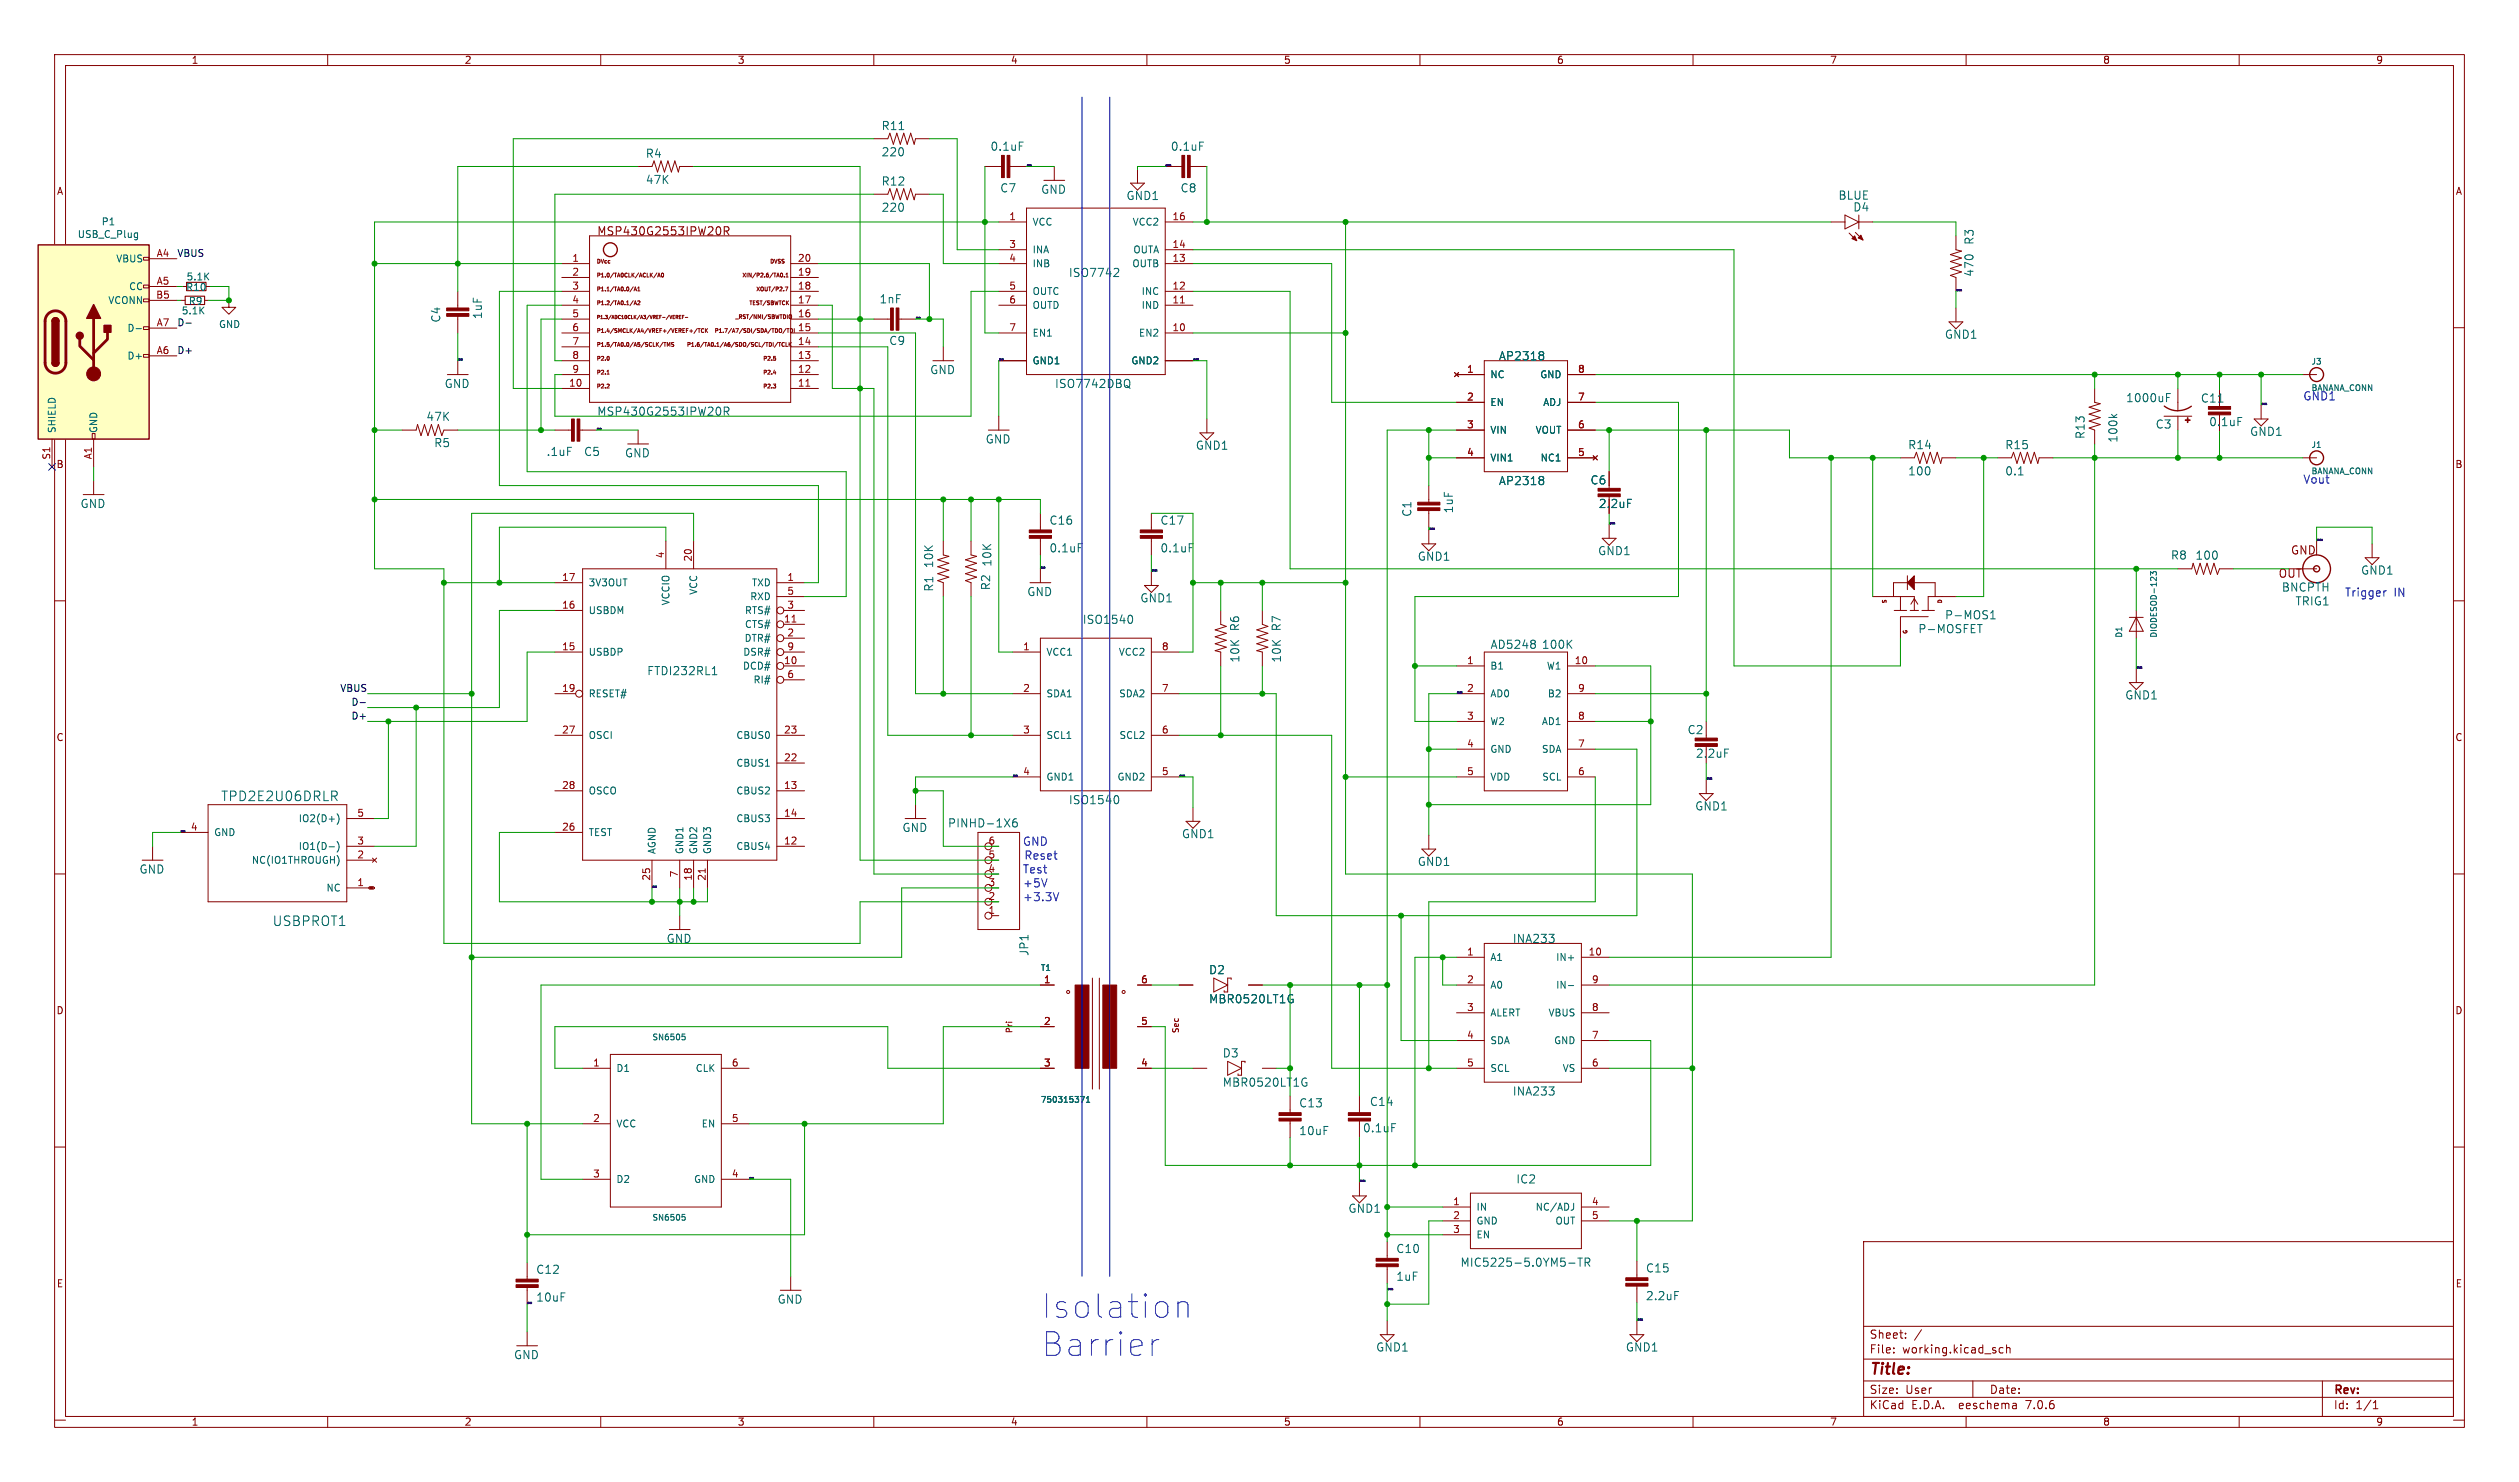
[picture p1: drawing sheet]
<svg xmlns="http://www.w3.org/2000/svg" width="461mm" height="271mm" viewBox="0 0 461 271" stroke-linecap="round" stroke-linejoin="round" font-family="sans-serif">
<defs><g id="words">
<g font-size="6" fill="#0000c2">
<text x="190.5" y="241.7">Isolation</text>
<text x="190.5" y="248.7">Barrier</text>
</g>
<text font-size="2.8" fill="#840000" x="342.2" y="252.2">Title:</text>
<g font-size="2.4" fill="#006464">
<text x="40.4" y="146.9">TPD2E2U06DRLR</text>
<text x="49.8" y="169.7">USBPROT1</text>
</g>
<g font-size="2.1" fill="#006464">
<text x="118.2" y="29.1">R4</text>
<text x="161.3" y="24">R11</text>
<text x="161.3" y="28.8">220</text>
<text x="181.3" y="27.8">0.1uF</text>
<text x="214.3" y="27.8">0.1uF</text>
<text x="118.2" y="33.9">47K</text>
<text x="161.3" y="34.2">R12</text>
<text x="183.1" y="35.4">C7</text>
<text x="190.6" y="35.7">GND</text>
<text x="216.1" y="35.4">C8</text>
<text x="161.3" y="39">220</text>
<text x="206.2" y="36.8">GND1</text>
<text x="336.5" y="36.8">BLUE</text>
<text x="339.3" y="38.9">D4</text>
<text x="361.6" y="44.9" transform="rotate(-90 361.6 44.9)">R3</text>
<text x="195.6" y="50.9">ISO7742</text>
<text x="361.6" y="50.7" transform="rotate(-90 361.6 50.7)">470</text>
<text x="80.8" y="59.1" transform="rotate(-90 80.8 59.1)">C4</text>
<text x="88.4" y="58.5" transform="rotate(-90 88.4 58.5)">1uF</text>
<text x="161" y="55.7">1nF</text>
<text x="162.7" y="63.4">C9</text>
<text x="356" y="62.2">GND1</text>
<text x="81.3" y="71.2">GND</text>
<text x="170.2" y="68.7">GND</text>
<text x="193.1" y="71.2">ISO7742DBQ</text>
<text x="274.4" y="66.2">AP2318</text>
<text x="78" y="77.3">47K</text>
<text x="109.3" y="76.3">MSP430G2553IPW20R</text>
<text x="389.2" y="73.8">1000uF</text>
<text x="402.9" y="73.9">C11</text>
<text x="79.4" y="82.1">R5</text>
<text x="100" y="83.7">.1uF</text>
<text x="106.9" y="83.7">C5</text>
<text x="114.4" y="83.9">GND</text>
<text x="180.4" y="81.4">GND</text>
<text x="218.9" y="82.5">GND1</text>
<text x="349.3" y="82.4">R14</text>
<text x="367.1" y="82.4">R15</text>
<text x="381.9" y="80.5" transform="rotate(-90 381.9 80.5)">R13</text>
<text x="387.9" y="81.1" transform="rotate(-90 387.9 81.1)">100k</text>
<text x="394.6" y="78.7">C3</text>
<text x="404.4" y="78.2">0.1uF</text>
<text x="411.9" y="80">GND1</text>
<text x="274.4" y="89">AP2318</text>
<text x="291.1" y="88.9">C6</text>
<text x="349.3" y="87.2">100</text>
<text x="367.1" y="87.2">0.1</text>
<text x="14.7" y="93.2">GND</text>
<text x="258.6" y="94.7" transform="rotate(-90 258.6 94.7)">C1</text>
<text x="266.2" y="94.1" transform="rotate(-90 266.2 94.1)">1uF</text>
<text x="292.7" y="93.2">2.2uF</text>
<text x="192.1" y="96.3">C16</text>
<text x="192.1" y="101.3">0.1uF</text>
<text x="212.4" y="96.3">C17</text>
<text x="212.4" y="101.3">0.1uF</text>
<text x="292.5" y="101.8">GND1</text>
<text x="171.1" y="104.1" transform="rotate(-90 171.1 104.1)">10K</text>
<text x="181.7" y="103.8" transform="rotate(-90 181.7 103.8)">10K</text>
<text x="259.5" y="102.9">GND1</text>
<text x="397.4" y="102.6">R8</text>
<text x="401.9" y="102.7">100</text>
<text x="417.1" y="106">OUT</text>
<text x="432.2" y="105.4">GND1</text>
<text x="171.1" y="108.4" transform="rotate(-90 171.1 108.4)">R1</text>
<text x="181.5" y="108.2" transform="rotate(-90 181.5 108.2)">R2</text>
<text x="188" y="109.3">GND</text>
<text x="208.7" y="110.5">GND1</text>
<text x="356.1" y="113.6">P-MOS1</text>
<text x="417.7" y="108.5">BNCPTH</text>
<text x="420.2" y="111.1">TRIG1</text>
<text x="198.2" y="114.4">ISO1540</text>
<text x="227.1" y="115.7" transform="rotate(-90 227.1 115.7)">R6</text>
<text x="234.7" y="115.7" transform="rotate(-90 234.7 115.7)">R7</text>
<text x="272.8" y="119">AD5248</text>
<text x="282.2" y="119">100K</text>
<text x="351.2" y="116.1">P-MOSFET</text>
<text x="118.4" y="123.8">FTDI232RL1</text>
<text x="227.1" y="121.4" transform="rotate(-90 227.1 121.4)">10K</text>
<text x="234.8" y="121.4" transform="rotate(-90 234.8 121.4)">10K</text>
<text x="389.1" y="128.3">GND1</text>
<text x="308.9" y="134.6">C2</text>
<text x="310.4" y="138.9">2.2uF</text>
<text x="195.6" y="147.4">ISO1540</text>
<text x="310.3" y="148.6">GND1</text>
<text x="165.2" y="152.5">GND</text>
<text x="173.5" y="151.7">PINHD-1X6</text>
<text x="216.3" y="153.7">GND1</text>
<text x="25.5" y="160.1">GND</text>
<text x="259.5" y="158.7">GND1</text>
<text x="122" y="172.8">GND</text>
<text x="276.9" y="172.8">INA233</text>
<text x="188.5" y="175.1" transform="rotate(-90 188.5 175.1)">JP1</text>
<text x="221.3" y="178.6">D2</text>
<text x="221.3" y="183.9">MBR0520LT1G</text>
<text x="223.8" y="193.8">D3</text>
<text x="223.8" y="199.2">MBR0520LT1G</text>
<text x="237.8" y="202.9">C13</text>
<text x="250.8" y="202.7">C14</text>
<text x="276.9" y="200.8">INA233</text>
<text x="237.8" y="208">10uF</text>
<text x="249.5" y="207.5">0.1uF</text>
<text x="277.6" y="216.9">IC2</text>
<text x="246.8" y="222.2">GND1</text>
<text x="98.1" y="233.4">C12</text>
<text x="255.6" y="229.6">C10</text>
<text x="267.3" y="232.1">MIC5225-5.0YM5-TR</text>
<text x="301.3" y="233.2">C15</text>
<text x="98.1" y="238.5">10uF</text>
<text x="142.3" y="238.9">GND</text>
<text x="255.6" y="234.7">1uF</text>
<text x="301.3" y="238.2">2.2uF</text>
<text x="94" y="249">GND</text>
<text x="251.9" y="247.6">GND1</text>
<text x="297.6" y="247.6">GND1</text>
</g>
<g font-size="2.1" fill="#840000">
<text x="109.2" y="43.4">MSP430G2553IPW20R</text>
<text x="419.4" y="101.8">GND</text>
<text x="342.2" y="245.3">Sheet:</text>
<text x="342.2" y="248">File:</text>
<text x="348.3" y="248">working.kicad_sch</text>
<text x="342.2" y="255.4">Size:</text>
<text x="348.9" y="255.4">User</text>
<text x="364.2" y="255.4">Date:</text>
<text x="427.2" y="255.6">Rev:</text>
<text x="342.2" y="258.2">KiCad</text>
<text x="350" y="258.2">E.D.A.</text>
<text x="358.9" y="258.2">eeschema</text>
<text x="371.2" y="258.2">7.0.6</text>
<text x="427.2" y="258.2">Id:</text>
<text x="431.3" y="258.2">1/1</text>
</g>
<g font-size="2.1" fill="#0000c2">
<text x="421.6" y="73.4">GND1</text>
<text x="421.6" y="88.7">Vout</text>
<text x="429.3" y="109.4">Trigger</text>
<text x="438.3" y="109.4">IN</text>
<text x="187.2" y="154.9">GND</text>
<text x="187.2" y="160">Test</text>
<text x="187.5" y="157.5">Reset</text>
<text x="187.2" y="165.1">+3.3V</text>
<text x="187.2" y="162.6">+5V</text>
</g>
<g font-size="1.8" fill="#840000">
<text x="35" y="11.9">1</text>
<text x="85" y="11.9">2</text>
<text x="135" y="11.9">3</text>
<text x="185" y="11.9">4</text>
<text x="235" y="11.9">5</text>
<text x="285" y="11.9">6</text>
<text x="335" y="11.9">7</text>
<text x="385" y="11.9">8</text>
<text x="435" y="11.9">9</text>
<text x="10.3" y="35.9">A</text>
<text x="449.6" y="35.9">A</text>
<text x="10.3" y="85.9">B</text>
<text x="449.5" y="85.9">B</text>
<text x="10.3" y="135.9">C</text>
<text x="449.5" y="135.9">C</text>
<text x="10.3" y="185.9">D</text>
<text x="449.5" y="185.9">D</text>
<text x="10.3" y="235.9">E</text>
<text x="449.6" y="235.9">E</text>
<text x="35" y="261.2">1</text>
<text x="85" y="261.2">2</text>
<text x="135" y="261.2">3</text>
<text x="185" y="261.2">4</text>
<text x="235" y="261.2">5</text>
<text x="285" y="261.2">6</text>
<text x="335" y="261.2">7</text>
<text x="385" y="261.2">8</text>
<text x="435" y="261.2">9</text>
</g>
<g font-size="1.8" fill="#006464">
<text x="18.5" y="41.5">P1</text>
<text x="189" y="41.5">VCC</text>
<text x="207.3" y="41.5">VCC2</text>
<text x="14.1" y="43.8">USB_C_Plug</text>
<text x="189" y="46.6">INA</text>
<text x="207.4" y="46.6">OUTA</text>
<text x="21.2" y="48.2">VBUS</text>
<text x="23.5" y="53.3">CC</text>
<text x="34" y="53.4">R10</text>
<text x="34.1" y="51.5">5.1K</text>
<text x="189" y="49.1">INB</text>
<text x="207.2" y="49.1">OUTB</text>
<text x="19.7" y="55.9">VCONN</text>
<text x="33.2" y="57.8">5.1K</text>
<text x="34.5" y="56">R9</text>
<text x="189" y="54.2">OUTC</text>
<text x="189" y="56.7">OUTD</text>
<text x="208.9" y="56.7">IND</text>
<text x="208.9" y="54.2">INC</text>
<text x="23.2" y="60.9">D-</text>
<text x="40" y="60.2">GND</text>
<text x="189" y="61.8">EN1</text>
<text x="208.5" y="61.8">EN2</text>
<text x="23.2" y="66">D+</text>
<text x="189" y="66.9">GND1</text>
<text x="207.1" y="66.9">GND2</text>
<text x="272.8" y="69.4">NC</text>
<text x="281.9" y="69.4">GND</text>
<text x="272.8" y="74.5">EN</text>
<text x="282.5" y="74.5">ADJ</text>
<text x="10.4" y="79.4" transform="rotate(-90 10.4 79.4)">SHIELD</text>
<text x="18" y="79.4" transform="rotate(-90 18 79.4)">GND</text>
<text x="272.8" y="79.6">VIN</text>
<text x="281.1" y="79.6">VOUT</text>
<text x="272.8" y="84.7">VIN1</text>
<text x="282" y="84.7">NC1</text>
<text x="107.7" y="107.5">3V3OUT</text>
<text x="137.6" y="107.5">TXD</text>
<text x="107.7" y="112.6">USBDM</text>
<text x="122.8" y="110.9" transform="rotate(-90 122.8 110.9)">VCCIO</text>
<text x="127.9" y="109" transform="rotate(-90 127.9 109)">VCC</text>
<text x="136.3" y="112.6">RTS#</text>
<text x="137.3" y="110.1">RXD</text>
<text x="136.2" y="117.7">DTR#</text>
<text x="136.3" y="115.2">CTS#</text>
<text x="107.7" y="120.2">USBDP</text>
<text x="135.9" y="122.8">DCD#</text>
<text x="136" y="120.2">DSR#</text>
<text x="137.9" y="125.3">RI#</text>
<text x="191.5" y="120.2">VCC1</text>
<text x="204.8" y="120.2">VCC2</text>
<text x="272.8" y="122.8">B1</text>
<text x="283.1" y="122.8">W1</text>
<text x="107.7" y="127.9">RESET#</text>
<text x="191.5" y="127.9">SDA1</text>
<text x="204.8" y="127.9">SDA2</text>
<text x="272.8" y="127.9">AD0</text>
<text x="283.3" y="127.9">B2</text>
<text x="107.7" y="135.5">OSCI</text>
<text x="134.7" y="135.5">CBUS0</text>
<text x="191.5" y="135.5">SCL1</text>
<text x="204.9" y="135.5">SCL2</text>
<text x="272.8" y="132.9">W2</text>
<text x="282.2" y="132.9">AD1</text>
<text x="134.7" y="140.6">CBUS1</text>
<text x="191.5" y="143.1">GND1</text>
<text x="204.5" y="143.1">GND2</text>
<text x="272.8" y="138">GND</text>
<text x="272.8" y="143.1">VDD</text>
<text x="282.2" y="138">SDA</text>
<text x="282.3" y="143.1">SCL</text>
<text x="107.7" y="145.6">OSCO</text>
<text x="134.7" y="145.6">CBUS2</text>
<text x="39.1" y="153.3">GND</text>
<text x="54.6" y="155.8">IO1(D-)</text>
<text x="54.6" y="150.7">IO2(D+)</text>
<text x="107.7" y="153.3">TEST</text>
<text x="134.7" y="155.8">CBUS4</text>
<text x="134.7" y="150.7">CBUS3</text>
<text x="46" y="158.3">NC(IO1THROUGH)</text>
<text x="120.2" y="156.5" transform="rotate(-90 120.2 156.5)">AGND</text>
<text x="125.3" y="156.5" transform="rotate(-90 125.3 156.5)">GND1</text>
<text x="127.9" y="156.5" transform="rotate(-90 127.9 156.5)">GND2</text>
<text x="130.4" y="156.5" transform="rotate(-90 130.4 156.5)">GND3</text>
<text x="59.7" y="163.4">NC</text>
<text x="272.8" y="176.1">A1</text>
<text x="284.8" y="176.1">IN+</text>
<text x="272.8" y="181.2">A0</text>
<text x="284.8" y="181.2">IN-</text>
<text x="272.8" y="186.3">ALERT</text>
<text x="272.8" y="191.4">SDA</text>
<text x="283.4" y="186.3">VBUS</text>
<text x="284.5" y="191.4">GND</text>
<text x="112.8" y="196.4">D1</text>
<text x="127.3" y="196.4">CLK</text>
<text x="272.8" y="196.4">SCL</text>
<text x="286" y="196.4">VS</text>
<text x="112.8" y="206.6">VCC</text>
<text x="128.4" y="206.6">EN</text>
<text x="112.8" y="216.8">D2</text>
<text x="127" y="216.8">GND</text>
<text x="270.3" y="221.8">IN</text>
<text x="281.1" y="221.8">NC/ADJ</text>
<text x="270.3" y="224.4">GND</text>
<text x="270.3" y="226.9">EN</text>
<text x="284.7" y="224.4">OUT</text>
</g>
<g font-size="1.8" fill="#a90000">
<text x="184.7" y="40.4">1</text>
<text x="214.6" y="40.4">16</text>
<text x="28.6" y="47.1">A4</text>
<text x="184.7" y="45.5">3</text>
<text x="214.6" y="45.5">14</text>
<text x="28.6" y="52.2">A5</text>
<text x="104.7" y="48">1</text>
<text x="104.7" y="50.5">2</text>
<text x="104.7" y="53.1">3</text>
<text x="146" y="53.1">18</text>
<text x="146" y="50.5">19</text>
<text x="146" y="48">20</text>
<text x="184.7" y="48">4</text>
<text x="184.7" y="53.1">5</text>
<text x="214.6" y="53.1">12</text>
<text x="214.6" y="48">13</text>
<text x="28.5" y="54.7">B5</text>
<text x="28.6" y="59.8">A7</text>
<text x="104.7" y="55.6">4</text>
<text x="104.7" y="58.2">5</text>
<text x="146" y="58.2">16</text>
<text x="146" y="55.6">17</text>
<text x="184.7" y="55.6">6</text>
<text x="214.6" y="55.6">11</text>
<text x="28.6" y="64.9">A6</text>
<text x="104.7" y="60.7">6</text>
<text x="104.7" y="63.2">7</text>
<text x="104.7" y="65.8">8</text>
<text x="146" y="65.8">13</text>
<text x="146" y="63.2">14</text>
<text x="146" y="60.7">15</text>
<text x="184.7" y="60.7">7</text>
<text x="214.6" y="60.7">10</text>
<text x="104.1" y="70.9">10</text>
<text x="104.7" y="68.3">9</text>
<text x="146" y="70.9">11</text>
<text x="146" y="68.3">12</text>
<text x="268.5" y="68.3">1</text>
<text x="288.9" y="68.3">8</text>
<text x="268.5" y="73.4">2</text>
<text x="288.9" y="73.4">7</text>
<text x="268.5" y="78.5">3</text>
<text x="268.5" y="83.6">4</text>
<text x="288.9" y="83.6">5</text>
<text x="288.9" y="78.5">6</text>
<text x="9.3" y="84.2" transform="rotate(-90 9.3 84.2)">S1</text>
<text x="16.9" y="84.2" transform="rotate(-90 16.9 84.2)">A1</text>
<text x="102.8" y="106.4">17</text>
<text x="121.7" y="102.3" transform="rotate(-90 121.7 102.3)">4</text>
<text x="126.7" y="102.9" transform="rotate(-90 126.7 102.9)">20</text>
<text x="144.1" y="106.4">1</text>
<text x="102.8" y="111.5">16</text>
<text x="144.1" y="111.5">3</text>
<text x="144.1" y="109">5</text>
<text x="102.8" y="119.1">15</text>
<text x="143.5" y="114">11</text>
<text x="144.1" y="116.6">2</text>
<text x="144.1" y="119.1">9</text>
<text x="187.3" y="119.1">1</text>
<text x="212.7" y="119.1">8</text>
<text x="143.5" y="121.7">10</text>
<text x="144.1" y="124.2">6</text>
<text x="268.5" y="121.7">1</text>
<text x="288.2" y="121.7">10</text>
<text x="102.8" y="126.7">19</text>
<text x="187.3" y="126.7">2</text>
<text x="212.7" y="126.7">7</text>
<text x="268.5" y="126.7">2</text>
<text x="268.5" y="131.8">3</text>
<text x="288.9" y="131.8">8</text>
<text x="288.9" y="126.7">9</text>
<text x="102.8" y="134.4">27</text>
<text x="143.5" y="134.4">23</text>
<text x="187.3" y="134.4">3</text>
<text x="212.7" y="134.4">6</text>
<text x="268.5" y="136.9">4</text>
<text x="288.9" y="136.9">7</text>
<text x="143.5" y="139.4">22</text>
<text x="187.3" y="142">4</text>
<text x="212.7" y="142">5</text>
<text x="268.5" y="142">5</text>
<text x="288.9" y="142">6</text>
<text x="65.3" y="149.6">5</text>
<text x="102.8" y="144.5">28</text>
<text x="143.5" y="144.5">13</text>
<text x="143.5" y="149.6">14</text>
<text x="34.9" y="152.1">4</text>
<text x="65.3" y="154.7">3</text>
<text x="102.8" y="152.1">26</text>
<text x="143.5" y="154.7">12</text>
<text x="180.9" y="154.7">6</text>
<text x="65.3" y="157.2">2</text>
<text x="119.1" y="161.3" transform="rotate(-90 119.1 161.3)">25</text>
<text x="124.2" y="160.7" transform="rotate(-90 124.2 160.7)">7</text>
<text x="126.7" y="161.3" transform="rotate(-90 126.7 161.3)">18</text>
<text x="129.3" y="161.3" transform="rotate(-90 129.3 161.3)">21</text>
<text x="180.9" y="159.8">4</text>
<text x="180.9" y="157.2">5</text>
<text x="65.3" y="162.3">1</text>
<text x="180.9" y="167.4">1</text>
<text x="180.9" y="164.8">2</text>
<text x="180.9" y="162.3">3</text>
<text x="268.5" y="175">1</text>
<text x="290.8" y="175">10</text>
<text x="191.1" y="180.1">1</text>
<text x="208.8" y="180.1">6</text>
<text x="268.5" y="180.1">2</text>
<text x="268.5" y="185.2">3</text>
<text x="291.4" y="185.2">8</text>
<text x="291.4" y="180.1">9</text>
<text x="191.1" y="187.7">2</text>
<text x="208.8" y="187.7">5</text>
<text x="268.5" y="190.2">4</text>
<text x="291.4" y="190.2">7</text>
<text x="108.5" y="195.3">1</text>
<text x="133.9" y="195.3">6</text>
<text x="191.1" y="195.3">3</text>
<text x="208.8" y="195.3">4</text>
<text x="268.5" y="195.3">5</text>
<text x="291.4" y="195.3">6</text>
<text x="108.5" y="205.5">2</text>
<text x="133.9" y="205.5">5</text>
<text x="108.5" y="215.6">3</text>
<text x="133.9" y="215.6">4</text>
<text x="266" y="220.7">1</text>
<text x="291.4" y="220.7">4</text>
<text x="266" y="223.3">2</text>
<text x="266" y="225.8">3</text>
<text x="291.4" y="223.3">5</text>
</g>
<g font-size="1.8" fill="#0f0f0f">
<text x="32.4" y="47.1">VBUS</text>
<text x="32.4" y="59.8">D-</text>
<text x="32.4" y="64.9">D+</text>
<text x="62.2" y="126.7">VBUS</text>
<text x="64.3" y="129.3">D-</text>
<text x="64.3" y="131.8">D+</text>
</g>
<g font-size="1.5" fill="#006464">
<text x="423.1" y="67">J3</text>
<text x="423.1" y="71.8">BANANA_CONN</text>
<text x="423.1" y="82.2">J1</text>
<text x="423.1" y="87">BANANA_CONN</text>
<text x="388.8" y="116.9" transform="rotate(-90 388.8 116.9)">D1</text>
<text x="395.1" y="116.9" transform="rotate(-90 395.1 116.9)">DIODESOD-123</text>
<text x="190.5" y="178">T1</text>
<text x="119.4" y="190.7">SN6505</text>
<text x="190.5" y="202.1">750315371</text>
<text x="119.4" y="223.7">SN6505</text>
</g>
<g font-size="1.5" fill="#840000">
<text x="185.6" y="189.3" transform="rotate(-90 185.6 189.3)">Pri</text>
<text x="216.1" y="189.3" transform="rotate(-90 216.1 189.3)">Sec</text>
</g>
<g font-size="1" fill="#840000">
<text x="109.1" y="48.4">DVcc</text>
<text x="109.1" y="51">P1.0/TA0CLK/ACLK/A0</text>
<text x="109.1" y="53.5">P1.1/TA0.0/A1</text>
<text x="135.8" y="51">XIN/P2.6/TA0.1</text>
<text x="138.3" y="53.5">XOUT/P2.7</text>
<text x="140.9" y="48.4">DVSS</text>
<text x="109.1" y="56.1">P1.2/TA0.1/A2</text>
<text x="134.5" y="58.6">_RST/NMI/SBWTDIO</text>
<text x="137.1" y="56.1">TEST/SBWTCK</text>
<text x="109.1" y="61.1">P1.4/SMCLK/A4/VREF+/VEREF+/TCK</text>
<text x="109.1" y="63.7">P1.5/TA0.0/A5/SCLK/TMS</text>
<text x="125.6" y="63.7">P1.6/TA0.1/A6/SDO/SCL/TDI/TCLK</text>
<text x="130.7" y="61.1">P1.7/A7/SDI/SDA/TDO/TDI</text>
<text x="109.1" y="66.2">P2.0</text>
<text x="109.1" y="68.8">P2.1</text>
<text x="109.1" y="71.3">P2.2</text>
<text x="139.6" y="71.3">P2.3</text>
<text x="139.6" y="68.8">P2.4</text>
<text x="139.6" y="66.2">P2.5</text>
<text x="345.6" y="110.6" transform="rotate(-90 345.6 110.6)">S</text>
<text x="355.8" y="110.6" transform="rotate(-90 355.8 110.6)">D</text>
<text x="349.4" y="116.2" transform="rotate(-90 349.4 116.2)">G</text>
</g>
<text font-size=".8" fill="#840000" x="109.1" y="58.6">P1.3/ADC10CLK/A3/VREF-/VEREF-</text>
<g font-size=".4" fill="#0f0f0f">
<text x="188" y="30.4">GND</text>
<text x="213.4" y="30.4">GND1</text>
<text x="358.1" y="53.3">GND1</text>
<text x="167.6" y="58.4">GND</text>
<text x="83.8" y="66">GND</text>
<text x="182.9" y="66">GND</text>
<text x="218.4" y="66">GND1</text>
<text x="414" y="74.1">GND1</text>
<text x="109.2" y="78.7">GND</text>
<text x="294.6" y="96">GND1</text>
<text x="261.6" y="97">GND1</text>
<text x="424.2" y="99">GND1</text>
<text x="190.5" y="104.1">GND</text>
<text x="210.8" y="104.6">GND1</text>
<text x="391.2" y="122.4">GND1</text>
<text x="266.7" y="126.9">GND1</text>
<text x="185.4" y="142.2">GND</text>
<text x="215.9" y="142.2">GND1</text>
<text x="312.4" y="142.7">GND1</text>
<text x="33" y="152.3">GND</text>
<text x="119.4" y="162.5">GND</text>
<text x="137.2" y="215.8">GND</text>
<text x="248.9" y="216.4">GND1</text>
<text x="96.5" y="238.7">GND</text>
<text x="254" y="236.2">GND1</text>
<text x="299.7" y="241.8">GND1</text>
</g>
</g></defs>
<g fill="none" stroke="#840000" stroke-width=".18">
<path d="M10 10h441.2v251.3h-441.2zM12 12h437.2v247.3h-437.2zM60 10v2M110 10v2M160 10v2M210 10v2M260 10v2M310 10v2M360 10v2M410 10v2M116.8 30.5h2.6l.4-1 .6 2 .6-2 .7 2 .6-2 .6 2 .7-2 .6 2 .3-1h2.5M160 25.4h2.6l.3-1 .7 2 .6-2 .6 2 .7-2 .6 2 .7-2 .6 2 .2-1h2.6"/>
<path d="M160 35.6h2.6l.3-1.1 .7 2.1 .6-2.1 .6 2.1 .7-2.1 .6 2.1 .7-2.1 .6 2.1 .2-1h2.6M180.3 30.5h3.1M184.9 30.5h3.1M188 38.1h25.4v30.5h-25.4zM191.1 33h3.8M193 30.5v2.5M207 33.5h2.5l-1.2 1.3zM208.3 31v2.5M213.4 30.5h3M217.9 30.5h3.1M337.8 39.4l2.6 1.2-2.6 1.3zM340.4 39.4v2.5"/>
<path d="M10 60h2M26.3 59.8h1v.5h-1zM26.3 54.7h1v.5h-1zM26.3 52.2h1v.5h-1zM26.3 47.1h1v.5h-1zM27.3 52.5h5.1M27.3 55h5.1M27.3 47.4h5.1M33.1 55h.8M33.4 52.5h.8M37.5 55h.7M37.7 52.5h.8"/>
<path d="M41.9 55v1.3h1.3l-1.3 1.2-1.3-1.2h1.3M83.8 53.3v3.1M83.8 57.9v3.1M102.9 55.9h5M102.9 53.3h5M102.9 48.3h5M102.9 58.4h5M102.9 50.8h5M107.9 43.2h36.9v30.5h-36.9zM116 52.5l-.7 .9M116 55.1l-.7 .9M116.1 53.3l.2-.8 .3 .8"/>
<path d="M116.1 55.8l.2-.7 .3 .7M116.2 53.1h.3M116.2 55.6h.3M116.8 53.3h.4M116.8 52.7l.2-.2v.8M116.8 55.2l.2-.1 .2 .2-.5 .5h.5M120.3 50l-.6 .9M120.4 50.7l.3-.7 .2 .7M120.5 50.5h.3M121.2 50h.1a.33 .33 0 0 1 .2 .4 .33 .33 0 0 1-.3 .2zM123.2 58h.2M123.5 57.7h-.3v.6h.3"/>
<path d="M123.8 58.1l.3-.1v-.2l-.3-.1v.6M123.9 58.1l.2 .2M124.4 58h.2M124.7 57.7h-.3v.6h.3M124.9 58h.3M125.2 57.7h-.3v.6M125.5 58.1h.4M143 50h.1a.33 .33 0 0 1 .2 .4 .33 .33 0 0 1-.3 .2zM143.6 50.6v.1M143.8 52.5h.4l-.3 .8M143.9 50.7h.4M143.9 50.2l.2-.2v.7"/>
<path d="M144.6 57.7h.3v.4l-.1 .2-.3-.1zM144.8 55.9h5.1M144.8 53.3h5.1M144.8 48.3h5.1M144.8 58.4h5.1M144.8 50.8h5.1M160 58.4h3.1M164.6 58.4h3M182.9 40.6h5.1M182.9 55.9h5.1M182.9 53.3h5.1M182.9 48.3h5.1"/>
<path d="M182.9 45.7h5.1M213.4 40.6h5M213.4 55.9h5M213.4 53.3h5M213.4 48.3h5M213.4 45.7h5M335.3 40.6h2.5M338.6 42.7l1.4 1.4M339.7 42.5l1.4 1.4M340.4 40.6h2.5M356.9 58.9h2.5l-1.3 1.3zM358.1 43.2v2.5l1.1 .3-2.1 .6 2.1 .6-2.1 .7 2.1 .6-2.1 .6 2.1 .7-2.1 .6 1 .4v2.5"/>
<path d="M358.1 56.4v2.5M449.2 60h2M16.9 79.4h.5v1h-.5zM26.3 64.9h1v.5h-1zM27.3 65.2h5.1M27.3 60.1h5.1M73.7 78.7h2.5l.3-1 .6 2.1 .6-2.1 .7 2.1 .6-2.1 .6 2.1 .7-2.1 .6 2.1 .4-1.1h2.5M81.9 68.6h3.8M83.8 66v2.6M101.6 78.7h3M102.9 68.6h5M102.9 61h5"/>
<path d="M102.9 66h5M102.9 71.1h5M102.9 63.5h5M106.2 78.7h3M111.1 68.5h.5M111.3 67.9v-.1v.7M111.4 70.3l.1 .3-.4 .4h.5M111.4 65.3l.2 .2-.2 .4M116.8 78.7v2.6M121.4 62.7l-.6 .9M121.5 62.7h.4M121.7 62.7v.7"/>
<path d="M122.2 63.4v-.7l.2 .5 .3-.5v.7M123.3 63.1h.1M123.3 63.1v.3h-.3M123.4 62.7h-.3l-.1 .1 .3 .3M126.3 60.6h.5M127.7 60.1l-.6 .9M127.8 60.2h.4M128 60.2v.7M128.9 60.2a.32 .32 0 0 0-.5 .3 .32 .32 0 0 0 .5 .3M129.2 60.2v.7M129.3 60.5l.3 .4M129.6 60.2l-.4 .4"/>
<path d="M141.6 70.3h.4l-.2 .3M141.6 68.3h.5M141.7 65.2h.3M141.9 70.6l.1 .1-.1 .3M141.9 65.5l.1 .2-.1 .3M142 68v.5M142.4 62.7l-.6 .9M142.6 62.7h.4M142.8 62.7v.7M143 60.2l.1 .2v.4l-.1 .1M143.6 62.8a.32 .32 0 0 0-.4 .3 .32 .32 0 0 0 .4 .2M143.9 62.7v.7h.3"/>
<path d="M143.9 60.1l-.6 .9M144.1 60.2h.4M144.3 60.2v.7M144.5 62.7v.7M144.6 63l.3 .4M144.7 60.2a.36 .36 0 0 1 .4 .3 .36 .36 0 0 1-.4 .4zM144.8 68.6h5.1M144.8 61h5.1M144.8 66h5.1M144.8 71.1h5.1M144.8 63.5h5.1M144.9 62.7l-.4 .4"/>
<path d="M145.4 60.2v.7M170.8 66h3.8M172.7 63.5v2.5M181 78.7h3.8M182.9 76.2v2.5M182.9 61h5.1M182.9 66h5.1M213.4 61h5M213.4 66h5M219.7 79.2h2.5l-1.2 1.3zM221 76.7v2.5M266.3 68.2l.8 .8"/>
<path d="M266.7 78.7h5.1M266.7 68.6h5.1M266.7 73.7h5.1M267.1 68.2l-.8 .8M271.8 66h15.2v20.4h-15.2zM287 78.7h5.1M287 68.6h5.1M287 73.7h5.1M383.5 71.1v2.6l1.1 .2-2.1 .6 2.1 .7-2.1 .6 2.1 .7-2.1 .6 2.1 .6-2.1 .7 1 .3v2.6M396.2 76.2h5.1M398.8 71.1v4.1M398.8 76.2v2.5"/>
<path d="M406.4 71.4v2.5M406.4 75.9v.6M412.7 76.7h2.6l-1.3 1.3zM414 74.2v2.5M421.6 68.6h2.6M9.5 80.4v5.1M15.2 90.6h3.8M17.1 80.4v5.1M17.1 88v2.6M114.9 81.3h3.8M121.9 99.1v5M127 99.1v5"/>
<path d="M172.7 99.1v2.5l1 .3-2 .6 2 .6-2 .7 2 .6-2 .6 2 .7-2 .6 1 .4v2.5M177.8 99.1v2.5l1 .3-2 .6 2 .6-2 .7 2 .6-2 .6 2 .7-2 .6 1 .4v2.5M190.5 94v3M190.5 98.6v3M210.8 94v3M210.8 98.6v3M260.3 99.6h2.6l-1.3 1.2zM261.6 88.9v3M261.6 93.5v3M261.6 97v2.6M266.7 83.8h5.1M287 83.8h5.1"/>
<path d="M291.7 83.4l.8 .8M292.5 83.4l-.8 .8M293.4 98.6h2.5l-1.3 1.2zM294.6 86.4v3M294.6 90.9v3.1M294.6 96v2.6M348 83.8h2.5l.4-1 .6 2 .7-2 .6 2 .6-2 .7 2 .6-2 .6 2 .3-1h2.5M365.8 83.8h2.5l.4-1 .6 2 .7-2 .6 2 .6-2 .7 2 .6-2 .6 2 .3-1h2.5M421.6 83.8h2.6M424.2 99.1v2.5M434.3 99.6v2.5M10 110h2"/>
<path d="M101.6 111.8h5.1M101.6 106.7h5.1M101.6 119.4h5.1M106.7 104.1h35.5v53.4h-35.5zM142.2 109.2h5.1M142.2 106.7h5.1M143.5 111.8h3.8M143.5 114.3h3.8M143.5 119.4h3.8M143.5 116.8h3.8M185.4 119.4h5.1M188.6 106.7h3.8"/>
<path d="M190.5 116.8h20.3v28h-20.3zM190.5 104.1v2.6M209.5 107.2h2.6l-1.3 1.3zM210.8 119.4h5.1M210.8 104.6v2.6M223.5 111.8v2.5l1 .4-2 .6 2 .7-2 .6 2 .6-2 .7 2 .6-2 .6 1 .3v2.5M231.1 111.8v2.5l1.1 .4-2.1 .6 2.1 .7-2.1 .6 2.1 .6-2.1 .7 2.1 .6-2.1 .6 1 .3v2.5M271.8 119.4h15.2v25.4h-15.2zM342.9 109.2h7.6v2.6M346.8 111.8h2.3M348 109.2v2.6M348 113v3.8"/>
<path d="M348 112.9h5.1M349.2 106.7h-2.5v2.5M349.2 105.4v2.6M349.8 111.8h1.5M349.9 110.6l.6-1 .7 1M350.5 106.7h3.8v2.5M351.9 111.8h2.3M358.1 109.2h-5v2.6M389.9 113h2.5M391.2 111.8v5M391.2 113l1.2 2.6h-2.5zM398.8 104.1h2.5l.3-1 .6 2.1 .6-2.1 .7 2.1 .6-2.1 .6 2.1 .7-2.1 .6 2.1 .4-1.1h2.5"/>
<path d="M419.1 104.1h5.1M433.1 102.1h2.5l-1.3 1.3zM449.2 110h2M101.6 127h3.8M101.6 134.6h5.1M142.2 139.7h5.1M142.2 134.6h5.1M143.5 121.9h3.8M143.5 124.5h3.8M185.4 127h5.1M185.4 134.6h5.1M210.8 127h5.1"/>
<path d="M210.8 134.6h5.1M266.7 121.9h5.1M266.7 127h5.1M266.7 132.1h5.1M266.7 137.2h5.1M287 121.9h5.1M287 127h5.1M287 132.1h5.1M287 137.2h5.1M312.4 132.1v3M312.4 136.7v3M389.9 125h2.5l-1.2 1.2z"/>
<path d="M391.2 122.4v2.6M10 160h2M26 157.5h3.8M27.9 154.9v2.6M33 152.4h5.1M38.1 147.3h25.4v17.8h-25.4zM63.5 157.5h5.1M63.5 154.9h5.1M63.5 149.9h5.1M68.2 157.1l.8 .8M69 157.1l-.8 .8M101.6 152.4h5.1"/>
<path d="M101.6 144.8h5.1M119.4 157.5v5.1M124.5 157.5v5.1M127 157.5v5.1M129.5 157.5v5.1M142.2 154.9h5.1M142.2 149.9h5.1M142.2 144.8h5.1M165.7 149.9h3.8M167.6 147.3v2.6M179.1 152.4h7.6v17.8h-7.6zM181.6 157.5h1.3"/>
<path d="M181.6 154.9h1.3M185.4 142.2h5.1M210.8 142.2h5.1M217.2 150.4h2.5l-1.3 1.2zM218.4 147.8v2.6M260.3 155.4h2.6l-1.3 1.3zM261.6 152.9v2.5M266.7 142.2h5.1M287 142.2h5.1M311.1 145.3h2.6l-1.3 1.3zM312.4 142.7v2.6M449.2 160h2"/>
<path d="M63.5 162.6h5.1M67.7 162.3h.7l.2 .3-.2 .2h-.7l-.2-.2zM67.9 162.4v.3l-.1-.3v.3M68 162.6v.1M68 162.7h.1M68.1 162.7h.1M68.1 162.4l-.1 .2M68.1 162.4h.1M68.2 162.4v.1M68.2 162.7h-.1M122.6 170.2h3.8M124.5 167.6v2.6"/>
<path d="M181.6 165.1h1.3M181.6 162.6h1.3M181.6 167.6h1.3M181.6 160h1.3M200 179.1v20.3M201.3 179.1v20.3M222.2 179.1l2.6 1.2-2.6 1.3zM225.4 179.3v-.2h-.6v2.5h-.6v-.2M266.7 175.3h5.1M271.8 172.7h17.8v25.4h-17.8zM289.6 175.3h5M106.7 195.6h5.1"/>
<path d="M111.8 193h20.3v28h-20.3zM132.1 195.6h5.1M190.5 180.3h2.5M190.5 188h2.5M190.5 195.6h2.5M208.3 180.3h2.5M208.3 188h2.5M208.3 195.6h2.5M215.9 180.3h2.5M218.4 195.6h2.6M224.8 194.3l2.5 1.3-2.5 1.3zM228 194.6v-.3h-.7v2.6h-.6v-.3"/>
<path d="M228.6 180.3h2.5M231.1 195.6h2.6M266.7 180.3h5.1M266.7 195.6h5.1M266.7 185.4h5.1M266.7 190.5h5.1M289.6 180.3h5M289.6 195.6h5M289.6 185.4h5M289.6 190.5h5M10 210h2M106.7 205.7h5.1"/>
<path d="M106.7 215.9h5.1M132.1 205.7h5.1M132.1 215.9h5.1M236.2 200.7v3M236.2 205.2v3.1M247.6 218.9h2.6l-1.3 1.3zM248.9 200.7v3M248.9 205.2v.5M248.9 216.4v2.5M269.2 218.4h20.4v10.2h-20.4zM449.2 210h2M96.5 231.1v3.1"/>
<path d="M96.5 235.7v3.1M142.9 236.2h3.8M144.8 233.7v2.5M254 227.3v3.1M254 231.9v3.1M264.2 221h5M264.2 223.5h5M264.2 226.1h5M289.6 221h5M289.6 223.5h5M299.7 230.9v3M299.7 235.5v3"/>
<path d="M341.2 227.3h108v32h-108zM10 260h2M60 259.3v2M94.6 246.4h3.8M96.5 243.8v2.6M110 259.3v2M160 259.3v2M210 259.3v2M252.7 244.3h2.6l-1.3 1.3zM254 241.8v2.5M260 259.3v2M298.4 244.3h2.6l-1.3 1.3z"/>
<path d="M299.7 241.8v2.5M310 259.3v2M341.2 255.8h108M341.2 252.8h108M341.2 248.8h108M341.2 242.8h108M346.8 247.6v.1M346.8 246.8v.1M348.9 244.9v.1M348.9 244.1v.1M351.8 243.4l-1.2 2M360 259.3v2"/>
<path d="M361.2 252.8v3M366.8 246.8l-.5-.1-.2 .3v.4l.1 .2h.6M367.4 246.9l.2-.2 .4 .1 .1 .9M367.4 246.2v1.5M369.1 257l.1 .9M369.2 257.8l-.1 .1M369.2 257.3h-.1M410 259.3v2M425.2 252.8v6.5M434.6 257.9h.8M434.6 256.8l.4-.4v1.5M449.2 260h2"/>
<circle cx="142.9" cy="114.3" r=".63"/>
<circle cx="142.9" cy="111.8" r=".63"/>
<circle cx="142.9" cy="116.8" r=".63"/>
<circle cx="142.9" cy="119.4" r=".63"/>
<circle cx="106" cy="127" r=".63"/>
<circle cx="142.9" cy="121.9" r=".63"/>
<circle cx="142.9" cy="124.5" r=".63"/>
<circle cx="181" cy="154.9" r=".63"/>
<circle cx="181" cy="157.5" r=".63"/>
<circle cx="181" cy="160" r=".63"/>
<circle cx="181" cy="165.1" r=".63"/>
<circle cx="181" cy="162.6" r=".63"/>
<circle cx="181" cy="167.6" r=".63"/>
<circle cx="195.6" cy="181.6" r=".28"/>
<circle cx="205.7" cy="181.6" r=".28"/>
</g>
<g fill="#840000" stroke="#840000" stroke-width=".18">
<path d="M183.4 28.4h.5v4.1h-.5z"/>
<path d="M184.4 28.4h.5v4.1h-.5z"/>
<path d="M404.4 75.4h4v.5h-4z"/>
<path d="M404.4 74.4h4v.5h-4z"/>
<path d="M196.8 180.3h2.6v15.3h-2.6z"/>
<path d="M201.9 180.3h2.6v15.3h-2.6z"/>
<path d="M310.4 136.1h4.1v.6h-4.1z"/>
<path d="M310.4 135.1h4.1v.5h-4.1z"/>
<path d="M350.5 105.4v2.6l-1.3-1.3z"/>
<path d="M292.6 90.4h4.1v.5h-4.1z"/>
<path d="M292.6 89.4h4.1v.5h-4.1z"/>
<path d="M259.6 91.9h4.1v.6h-4.1z"/>
<path d="M259.6 93h4.1v.5h-4.1z"/>
<path d="M94.5 235.2h4.1v.5h-4.1z"/>
<path d="M94.5 234.2h4.1v.5h-4.1z"/>
<path d="M81.8 56.4h4.1v.5h-4.1z"/>
<path d="M81.8 57.4h4.1v.5h-4.1z"/>
<path d="M400.1 76.9h.9v.1h-.9z"/>
<path d="M400.5 76.5h.1v.9h-.1z"/>
<path d="M163.1 56.4h.5v4.1h-.5z"/>
<path d="M164.1 56.4h.5v4.1h-.5z"/>
<path d="M188.5 98h4v.6h-4z"/>
<path d="M188.5 97h4v.5h-4z"/>
<path d="M104.6 76.7h.6v4.1h-.6z"/>
<path d="M105.7 76.7h.5v4.1h-.5z"/>
<path d="M208.8 98h4.1v.6h-4.1z"/>
<path d="M208.8 97h4.1v.5h-4.1z"/>
<path d="M339.1 43.7l.5-.5 .4 .9z"/>
<path d="M340.2 43.6l.5-.5 .4 .8z"/>
<path d="M216.4 28.4h.5v4.1h-.5z"/>
<path d="M217.4 28.4h.5v4.1h-.5z"/>
<path d="M234.2 204.7h4.1v.5h-4.1z"/>
<path d="M234.2 203.7h4.1v.5h-4.1z"/>
<path d="M246.9 204.7h4.1v.5h-4.1z"/>
<path d="M246.9 203.7h4.1v.5h-4.1z"/>
<path d="M252 231.4h4v.5h-4z"/>
<path d="M252 230.4h4v.5h-4z"/>
<path d="M297.7 235h4.1v.5h-4.1z"/>
<path d="M297.7 233.9h4.1v.5h-4.1z"/>
<circle cx="17.1" cy="68.5" r="1.27"/>
</g>
<g fill="none" stroke="#006464" stroke-width=".18">
<path d="M186.6 26h.8M219.7 26h.7M25.1 42.6l.1 .1M25.2 42.6v1.1l-.1 .1M25.2 43.4l-.1 .1M204.2 49.1l.5 .1 .1 .4-.9 1h.9M24.9 60.2h1M131.9 74.8v.9M132.6 75.3l.7-.1 .2-.2-.1-.3-.2-.2h-.6v1.5M133 75.3l.5 .7M206.2 69.5a.5 .5 0 0 1 .7 .5v.5a.5 .5 0 0 1-.7 .5M206.4 70.7l.5 .4"/>
<path d="M282.4 64.4l.3 .3-.3 .3 .3 .3v.3l-.3 .3M386.6 75.9l.6 .5M387.6 75.9l-.5 .4M396.7 72.8h.5M396.7 72.1h.7M409.8 76.4h.7M197.4 99.6h.7M217.8 99.6h.7M282.4 87.2l.3 .3-.3 .4 .3 .3v.2l-.3 .3M298 91.4h.7M369.6 87h.8M207 112.6a.94 .94 0 0 1 0 1.5"/>
<path d="M281 117.3l.1 .2-.1 .3M281 117.9l.1 .2-.1 .5M364.5 113.3h.8M364.5 112.2l.4-.4v1.5M393.8 105.3v-.6l.4 .3 .1-.3h.4l.1 .2-.1 .4M130.4 123.5h.9M130.6 122.4l.2-.4v1.5M315.8 137.1h.7M60.3 155h.9M61.2 145.7l.5 .9M61.4 144.8a.48 .48 0 0 1 .4 .5 .48 .48 0 0 1-.4 .4M61.7 149a1.46 1.46 0 0 1 0 1.9"/>
<path d="M61.7 154.1a1.46 1.46 0 0 1 0 1.9M62 157.2v.8M186.1 149.9a.59 .59 0 0 0-.7 .6v.6l.2 .2 .4 .1 .2-.1 .1-.5-.2-.3h-.4l-.3 .3M204.5 145.7a.94 .94 0 0 1 0 1.5M283.6 171.1h1l-.5 .5M284.5 171.8v.6M124.9 189.3h.5M125 189.7h.3l.2 .2-.1 .4-.4 .1M236.4 182.1l.3 .1M236.5 183h.3v.5l-.4 .1M238.9 197.4h.3M239 198.2h.3v.5l-.4 .2"/>
<path d="M283.6 199h1l-.5 .6M284.5 199.7v.6M287.2 180.4h.9M197.9 200.7h.7l-.5 1.1M198.9 201.8h.6M198.9 201l.3-.3v1.1M254.8 205.7h.8M124.9 222.3h.5M125 222.7h.3l.2 .2-.1 .4-.4 .1M287.2 231.3h1.2M288.1 220.3v.9l-.1 .3M288.9 230.3h.8"/>
<path d="M289.3 230.3v1.5M290.2 231.1l.8-.1 .1-.2-.1-.3-.2-.2h-.6v1.5M290.6 231.1l.5 .7M306.7 236.5h.7"/>
</g>
<g fill="none" stroke="#840000" stroke-width=".25">
<path d="M7 44.8h20.3v35.6h-20.3zM9.5 58.8a.64 .64 0 0 1 .7-.6 .64 .64 0 0 1 .6 .6M9.5 66.4a.64 .64 0 0 0 .7 .7 .64 .64 0 0 0 .6-.7M396.3 74.3a4.1 4.1 0 0 0 2.5 .9M401.2 74.4a4.2 4.2 0 0 1-2.4 .8"/>
<circle cx="111.8" cy="45.7" r="1.27"/>
<circle cx="424.2" cy="68.6" r="1.27"/>
<circle cx="424.2" cy="83.8" r="1.27"/>
<circle cx="424.2" cy="104.1" r=".56"/>
<circle cx="424.2" cy="104.1" r="2.54"/>
</g>
<path d="M216.1 55.5h.8M147.6 70.7h.7M145 113.9h.7M129.1 159.1v.7" fill="none" stroke="#a90000" stroke-width=".18"/>
<path d="M33.9 54.2h3.6v1.6h-3.6zM34.2 51.7h3.5v1.5h-3.5z" fill="none" stroke="#840000" stroke-width=".2"/>
<path d="M107.9 73.7h36.9" fill="none" stroke="#ffffc2" stroke-width=".18"/>
<path d="M131.9 41.8v.9M132.6 42.3l.7-.1 .2-.2-.1-.3-.2-.2h-.6v1.5M133 42.3l.5 .7" fill="none" stroke="#840000" stroke-width=".19"/>
<path d="M7 44.8h20.3v35.6h-20.3z" fill="#ffffc2" stroke="#ffffc2" stroke-width=".18"/>
<path d="M8.8 57.5a1.91 1.91 0 0 1 2.1-.5 1.91 1.91 0 0 1 1.2 1.8v7.6a1.91 1.91 0 0 1-1.9 1.9 1.91 1.91 0 0 1-1.9-1.9v-7.8l.1-.6zM17.1 58.3v10.2M14.6 62.1v1.3l2.5 2.5M19.7 60.8v1.3l-2.6 2.5" fill="none" stroke="#840000" stroke-width=".51"/>
<g fill="#840000" stroke="#840000" stroke-width=".25">
<path d="M9.5 66.4h1.3a.64 .64 0 0 1-.6 .7 .64 .64 0 0 1-.7-.7z"/>
<path d="M9.5 58.8h1.3v7.6h-1.3z"/>
<path d="M9.7 58.4a.64 .64 0 0 1 .7-.2 .64 .64 0 0 1 .4 .6h-1.3z"/>
<path d="M17.1 55.8l1.3 2.5h-2.5z"/>
<path d="M19 59.6h1.3v1.2h-1.3z"/>
<circle cx="14.6" cy="61.5" r=".63"/>
</g>
<g fill="none" stroke="#0f0f0f" stroke-width=".18">
<path d="M214.3 30.4h.1M34.1 59.2h.9M359.1 53.2h.1M219.4 65.9h.1M414.9 74.1h.2M262.5 96.9h.2M295.6 95.9h.1M425.1 99h.1M211.7 104.6h.2M65.9 128.6h1M267.6 126.9h.2M392.1 122.3h.1"/>
<path d="M216.8 142.1h.2M313.3 142.7h.2M249.8 216.3h.2M254.9 236.1h.2M300.6 241.7h.2"/>
</g>
<path d="M198.1 17.8v215.9M203.2 17.8v215.9M436.9 108.2l-.3 .1M191.7 160.9l-.5 1.5M193.9 163.4l-.5 1.5M215.7 238.3v2.9M215.7 238.7a1.07 1.07 0 0 1 1.8 .2v2.3M211 245.3v2.8M212.2 245.3a1.1 1.1 0 0 0-1.2 .8" fill="none" stroke="#0000c2" stroke-width=".18"/>
<g fill="none" stroke="#009600" stroke-width=".18">
<path d="M116.8 30.5h-33v22.8M127 30.5h30.5v127h25.4M160 35.6h-58.4v30.4h1.3M160 25.4h-66v45.7h8.9M170.2 35.6h2.5v12.7h10.2M170.2 25.4h5.1v20.3h7.6M180.3 30.5v30.5h2.6M188 30.5h5M213.4 30.5h-5.1v.5M221 30.5v10.1M32.4 55h.7M32.4 52.5h1"/>
<path d="M38.5 52.5h3.4v2.5h-3.7M68.6 48.3h34.3M102.9 58.4h-3.8v20.3M102.9 53.3h-11.5v35.6h58.5v17.8h-2.6M102.9 55.9h-6.4v30.5h58.4v22.8h-7.6M149.9 55.9h2.5v15.2h7.6v88.9h22.9M149.9 48.3h20.3v10.1M149.9 58.4h10.1M167.6 58.4h5.1v5.1M182.9 53.3h-5.1v22.9h-76.2v-7.6h1.3M182.9 40.6h-114.3v63.5h12.7v68.6h76.2v-7.6h25.4M218.4 48.3h25.4v25.4h22.9"/>
<path d="M218.4 53.3h17.8v50.8h162.6M218.4 40.6h116.9M218.4 45.7h99.1v76.2h30.5v-5.1M246.4 40.6v119.4h63.5v63.5h-15.3M342.9 40.6h15.2v2.6M358.1 53.3v3.1M68.6 78.7h5.1M83.8 61v5M83.8 78.7h17.8M109.2 78.7h7.6M149.9 61h17.7v66h17.8M149.9 63.5h12.7v71.1h22.8"/>
<path d="M182.9 66v10.2M218.4 61h28M218.4 66h2.6v10.7M261.6 78.7v10.2M266.7 78.7h-12.7v148.6M292.1 73.7h15.2v35.5h-48.2v22.9h7.6M292.1 78.7h35.6v5.1h20.3M292.1 68.6h129.5M294.6 78.7v7.7M312.4 78.7v53.4M383.5 68.6v2.5M398.8 68.6v2.5"/>
<path d="M398.8 78.7v5.1M406.4 68.6v2.8M406.4 79v4.8M414 68.6v5.6M17.1 85.5v2.5M68.6 91.4h121.9v2.6M121.9 99.1v-2.6h-30.5v10.2M127 99.1v-5.1h-40.6v111.7h20.3M172.7 91.4v7.7M177.8 91.4v7.7M182.9 91.4v28h2.5M210.8 94h7.6v25.4h-2.5"/>
<path d="M261.6 96.5v.5M261.6 83.8h5.1M294.6 94v2M335.3 83.8v91.5h-40.7M342.9 83.8v25.4M358.1 83.8h7.7M363.2 83.8v25.4h-5.1M375.9 83.8h45.7M383.5 81.3v99h-88.9M424.2 99.1v-2.6h10.1v3.1M81.3 106.7h20.3M101.6 119.4h-5.1v12.7h-29.2"/>
<path d="M101.6 111.8h-10.2v17.7h-24.1M172.7 109.2v17.8M177.8 109.2v25.4M190.5 101.6v2.5M210.8 101.6v3M218.4 106.7h28M223.5 106.7v5.1M231.1 106.7v5.1M391.2 104.1v7.7M391.2 116.8v5.6M408.9 104.1h10.2M67.3 127h19.1"/>
<path d="M71.1 132.1v17.8h-2.5M76.2 129.5v25.4h-7.6M215.9 127h17.8v40.6h66v-30.4h-7.6M215.9 134.6h27.9v61h22.9M223.5 121.9v12.7M231.1 121.9v5.1M259.1 121.9h7.6M261.6 137.2h5.1M266.7 127h-5.1v25.9M292.1 127h20.3M292.1 132.1h10.2M292.1 121.9h10.2v25.4h-40.7"/>
<path d="M312.4 139.7v3M33 152.4h-5.1v2.5M101.6 152.4h-10.2v12.7h38.1v-2.5M167.6 144.8h5.1v10.1h10.2M185.4 142.2h-17.8v5.1M215.9 142.2h2.5v5.6M246.4 142.2h20.3M292.1 142.2v22.9h-30.5v30.5M119.4 162.6v2.5M124.5 162.6v5M127 162.6v2.5M182.9 162.6h-17.8v12.7h-78.7"/>
<path d="M256.5 167.6v22.9h10.2M264.2 175.3v5h2.5M266.7 175.3h-7.6v38.1M106.7 195.6h-5.1v-7.6h61v7.6h27.9M190.5 188h-17.8v17.7h-35.5M190.5 180.3h-91.4v35.6h7.6M210.8 195.6h7.6M210.8 180.3h5.1M210.8 188h2.6v25.4h88.9v-22.9h-7.7M231.1 180.3h22.9M233.7 195.6h2.5M236.2 180.3v20.4"/>
<path d="M248.9 180.3v20.4M294.6 195.6h15.3M96.5 205.7v25.4M137.2 215.9h7.6v17.8M147.3 205.7v20.4h-50.8M236.2 208.3v5.1M248.9 208.3v8.1M96.5 238.8v5M254 226.1h10.2M254 235v6.8M254 221h10.2M264.2 223.5h-2.6v15.3h-7.6"/>
<path d="M299.7 223.5v7.4M299.7 238.5v3.3"/>
</g>
<path d="M8.9 84.9l1.2 1.2M10.1 84.9l-1.2 1.2" fill="none" stroke="#000084" stroke-width=".18"/>
<g fill="#009600" stroke="#009600" stroke-width=".18">
<circle cx="76.2" cy="129.5" r=".46"/>
<circle cx="86.4" cy="127" r=".46"/>
<circle cx="71.1" cy="132.1" r=".46"/>
<circle cx="124.5" cy="165.1" r=".46"/>
<circle cx="127" cy="165.1" r=".46"/>
<circle cx="157.5" cy="71.1" r=".46"/>
<circle cx="180.3" cy="40.6" r=".46"/>
<circle cx="170.2" cy="58.4" r=".46"/>
<circle cx="157.5" cy="58.4" r=".46"/>
<circle cx="177.8" cy="91.4" r=".46"/>
<circle cx="172.7" cy="91.4" r=".46"/>
<circle cx="167.6" cy="144.8" r=".46"/>
<circle cx="172.7" cy="127" r=".46"/>
<circle cx="182.9" cy="91.4" r=".46"/>
<circle cx="68.6" cy="78.7" r=".46"/>
<circle cx="83.8" cy="48.3" r=".46"/>
<circle cx="68.6" cy="48.3" r=".46"/>
<circle cx="41.9" cy="55" r=".46"/>
<circle cx="99.1" cy="78.7" r=".46"/>
<circle cx="91.4" cy="106.7" r=".46"/>
<circle cx="81.3" cy="106.7" r=".46"/>
<circle cx="68.6" cy="91.4" r=".46"/>
<circle cx="119.4" cy="165.1" r=".46"/>
<circle cx="86.4" cy="175.3" r=".46"/>
<circle cx="147.3" cy="205.7" r=".46"/>
<circle cx="96.5" cy="205.7" r=".46"/>
<circle cx="96.5" cy="226.1" r=".46"/>
<circle cx="218.4" cy="106.7" r=".46"/>
<circle cx="223.5" cy="106.7" r=".46"/>
<circle cx="177.8" cy="134.6" r=".46"/>
<circle cx="221" cy="40.6" r=".46"/>
<circle cx="223.5" cy="134.6" r=".46"/>
<circle cx="261.6" cy="78.7" r=".46"/>
<circle cx="246.4" cy="61" r=".46"/>
<circle cx="312.4" cy="78.7" r=".46"/>
<circle cx="246.4" cy="40.6" r=".46"/>
<circle cx="261.6" cy="137.2" r=".46"/>
<circle cx="259.1" cy="121.9" r=".46"/>
<circle cx="261.6" cy="147.3" r=".46"/>
<circle cx="246.4" cy="142.2" r=".46"/>
<circle cx="231.1" cy="106.7" r=".46"/>
<circle cx="246.4" cy="106.7" r=".46"/>
<circle cx="294.6" cy="78.7" r=".46"/>
<circle cx="261.6" cy="83.8" r=".46"/>
<circle cx="231.1" cy="127" r=".46"/>
<circle cx="236.2" cy="180.3" r=".46"/>
<circle cx="236.2" cy="213.4" r=".46"/>
<circle cx="248.9" cy="213.4" r=".46"/>
<circle cx="261.6" cy="195.6" r=".46"/>
<circle cx="259.1" cy="213.4" r=".46"/>
<circle cx="254" cy="238.8" r=".46"/>
<circle cx="254" cy="226.1" r=".46"/>
<circle cx="406.4" cy="83.8" r=".46"/>
<circle cx="398.8" cy="83.8" r=".46"/>
<circle cx="406.4" cy="68.6" r=".46"/>
<circle cx="398.8" cy="68.6" r=".46"/>
<circle cx="414" cy="68.6" r=".46"/>
<circle cx="383.5" cy="68.6" r=".46"/>
<circle cx="363.2" cy="83.8" r=".46"/>
<circle cx="383.5" cy="83.8" r=".46"/>
<circle cx="302.3" cy="132.1" r=".46"/>
<circle cx="312.4" cy="127" r=".46"/>
<circle cx="256.5" cy="167.6" r=".46"/>
<circle cx="264.2" cy="175.3" r=".46"/>
<circle cx="236.2" cy="195.6" r=".46"/>
<circle cx="309.9" cy="195.6" r=".46"/>
<circle cx="299.7" cy="223.5" r=".46"/>
<circle cx="248.9" cy="180.3" r=".46"/>
<circle cx="254" cy="180.3" r=".46"/>
<circle cx="254" cy="221" r=".46"/>
<circle cx="335.3" cy="83.8" r=".46"/>
<circle cx="342.9" cy="83.8" r=".46"/>
<circle cx="391.2" cy="104.1" r=".46"/>
</g>
<use href="#words"/>
</svg>
